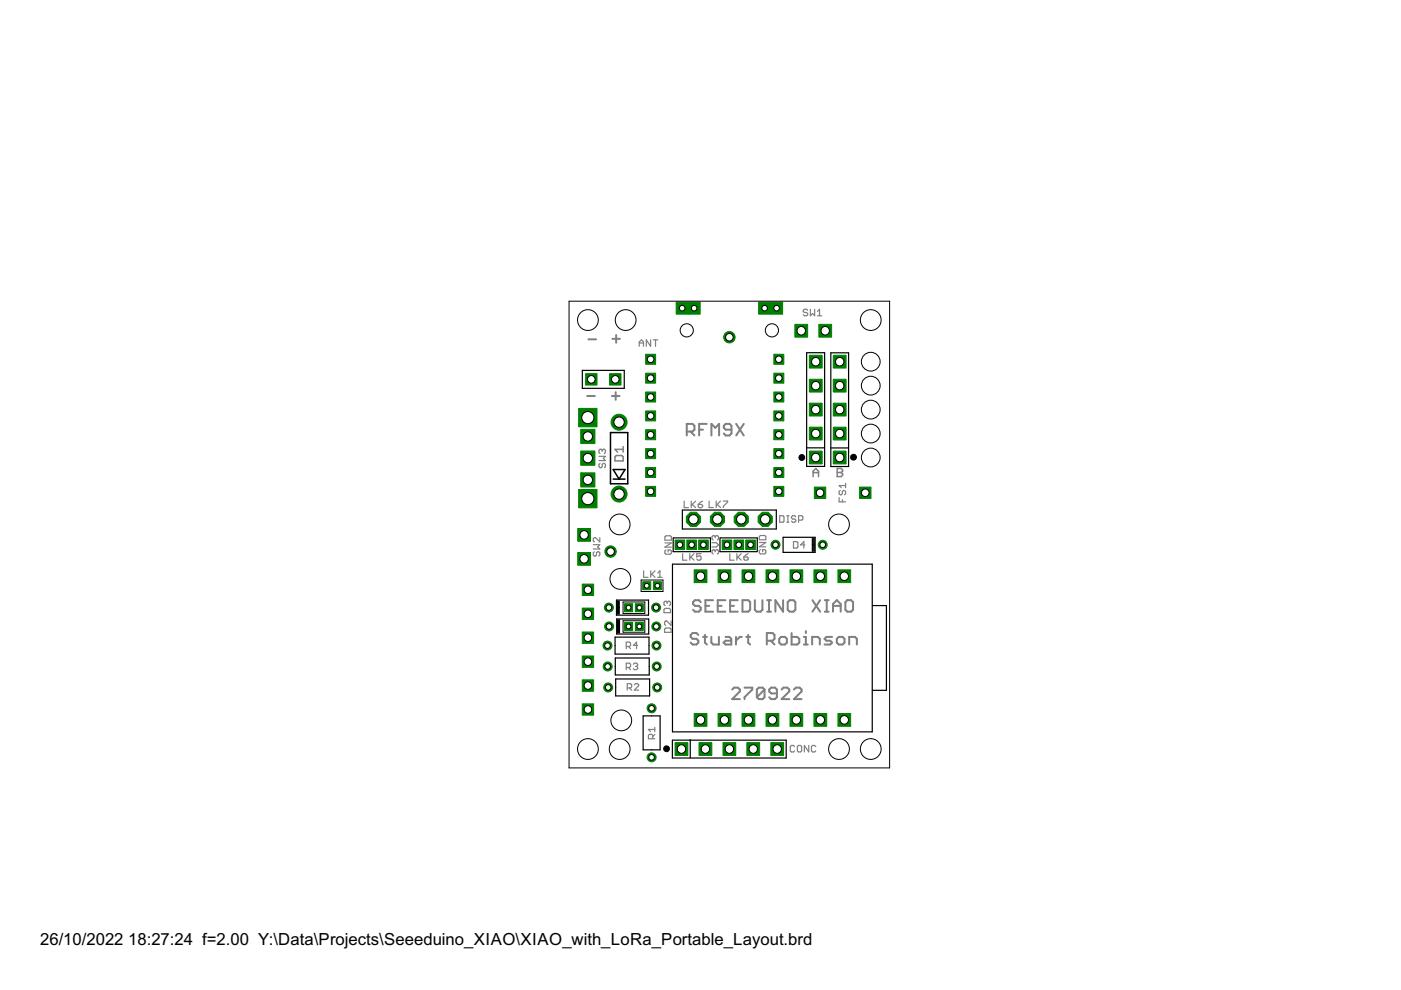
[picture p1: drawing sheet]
<svg xmlns="http://www.w3.org/2000/svg" width="297mm" height="210mm" viewBox="0 0 297 210" stroke-linecap="round" stroke-linejoin="round" font-family="sans-serif">
<defs><g id="words">
<g font-size="4">
<text x="8.5" y="200.4">26/10/2022</text>
<text x="27.2" y="200.4">18:27:24 f=2.00 Y:\Data\Projects\Seeeduino_XIAO\XIAO_with_LoRa_Portable_Layout.brd</text>
</g>
</g></defs>
<g fill="#000" stroke="#000" stroke-width=".21">
<circle cx="170" cy="97" r=".63"/>
<circle cx="181" cy="96.9" r=".63"/>
<circle cx="141.3" cy="158.8" r=".63"/>
</g>
<g fill="none" stroke="#000" stroke-width=".25">
<path d="M123.5 78.5h8.9v3.8h-8.9zM171.1 74.8h3.7v24.1h-3.8zM176.1 74.8h3.8v24.1h-3.8zM171.1 95h3.7M176.2 95h3.7M142.6 119.6h42.3v35.6h-42.3zM142.7 114.1v2.9h7.9M142.7 114h7.9v3M144.7 108.1h19.9v4.1h-19.9zM152.7 114v3h7.8M152.7 114h7.8v2.9M166 113.9h6.8v3.2h-6.8z"/>
<path d="M172.2 114.1v2.8M172.4 114.1v2.8M172.6 114.1v2.8M130.4 135.1h7.2v3.6h-7.2zM130.5 139.5h7.1v3.6h-7.1zM130.7 127.2h6.8v3.2h-6.8zM130.7 131.2h6.8v3.2h-6.8zM130.9 127.4v2.8M130.9 131.4v2.8M131.1 127.4v2.8M131.1 131.4v2.8M131.3 127.4v2.8"/>
<path d="M131.3 131.4v2.8M185 128.4h2.9v18h-2.9M130.5 144h7.2v3.6h-7.2zM136.4 151.8h3.6v7.2h-3.6zM142.6 156.9h24.1v3.8h-24.1zM146.3 156.9v3.8"/>
</g>
<path d="M129.4 91.7h3.7v10.9h-3.7zM130 99.5h2.5l-1.2 2.1zM130 101.6h2.5" fill="none" stroke="#000" stroke-width=".32"/>
<path d="M132.1 127.6h4.6v2.5h-4.6zM132.1 131.6h4.6v2.4h-4.6zM135.9 123h4.7v2.4h-4.7z" fill="none" stroke="#000" stroke-width=".21"/>
<g fill="none" stroke="#808080" stroke-width=".25">
<path d="M135.5 73.4v-.9l.5-.4 .4 .4v.9M135.5 72.7h.9M137.9 72.1v1.3l-.9-1.3v1.3M138.5 72.1h.9M139 72.1v1.3M171.2 65.8l-.2-.2h-.5l-.2 .4 .2 .3h.5l.2 .4-.2 .3h-.5l-.2-.3M171.8 65.6v1.4l.5-.5 .4 .5v-1.4M173.3 67h.9M173.3 66l.5-.4v1.4M127 96.8h1.4l-.5 .4 .5 .5h-1.4M127.2 98.3l-.2 .2v.4l.2 .3 .5-.3v-.4l.4-.2 .3 .2v.4l-.3 .3M127.7 95.5l-.3-.3h-.2l-.2 .3v.4l.2 .3"/>
<path d="M127.7 95.5v.2M127.7 95.5l.2-.3h.2l.3 .3v.4l-.3 .3M125.8 115.5h1.4l-.5 .5 .5 .4h-1.4M126 117l-.2 .2v.5l.2 .2h.3l.2-.2v-.5l.2-.2 .5 .2v.5l-.3 .2M127.2 114v.9l-.9-.9-.5 .2v.5l.2 .2M141 115.1h1.3l-1.3 .9h1.3M141.2 116.6l-.2 .2v.5l.2 .2h.9l.2-.2v-.5l-.2-.2h-.5v.5M141.2 113.6h.9l.2 .2v.7h-1.3v-.7zM144.7 117.4v1.4h.9M145.1 106.3v1.3h.9M146.2 117.4v1.4M146.5 118.1l.7 .7"/>
<path d="M146.6 106.3v1.3M146.8 107l.7 .6M147.2 117.4l-1 .9M147.5 106.3l-.9 .9M148 107h.7l.3 .2v.2l-.3 .2h-.4l-.3-.2zM148.6 117.4h-.9v.7l.5-.2h.2l.2 .2v.4l-.2 .3h-.4l-.3-.3M149 106.3l-1 .7M150.3 106.2v1.4h1M151 115.1h.9l.4 .4-.4 .5h-.9M151.6 116.8l-.2-.2-.4 .2v.4l.2 .3M151.6 113.8l-.2-.2-.4 .2v.5l.2 .2M151.6 116.8l.3-.2 .4 .2v.4l-.2 .3"/>
<path d="M151.6 113.8v.2M151.6 116.8v.2M151.6 113.8l.3-.2 .4 .2v.5l-.2 .2M151.8 106.2v1.4M152.1 106.9l.7 .7M152.8 106.2l-1 1M153.4 106.2h.9v.3l-.9 .9v.2M154.7 117.4v1.4h.9M156.2 117.4v1.4M156.5 118.1l.6 .7M157.1 117.4l-.9 .9M157.7 118.1h.7l.2 .4-.2 .3h-.5l-.2-.3z"/>
<path d="M158.6 117.4l-.9 .7M161 113.7l.2-.2h.9l.3 .2v.7h-1.4zM161 115h1.4l-1.4 .9h1.4M161.2 116.5l-.2 .3v.4l.2 .2h.9l.3-.2v-.4l-.3-.3h-.4v.5M165.3 109.3h.7l.2 .3v.9l-.2 .2h-.7zM166.8 110.7h.5M166.8 109.3h.5M167 109.3v1.4M168.2 114.8h.7l.3 .3v.9l-.3 .2h-.7zM168.7 109.6l-.2-.3h-.5l-.2 .5 .2 .2h.5l.2 .5-.2 .2h-.5l-.2-.2M169.3 110.3h.7l.2-.3v-.4l-.2-.3h-.7v1.4M170.6 115.5h-.9l.7-.7v1.4"/>
<path d="M177.9 105.5v.9h1.4M178.1 104l-.2 .2v.5l.5 .2 .2-.2v-.5l.2-.2h.2l.3 .2v.5l-.3 .2M178.6 105.9v.5M179.3 102.5v.9M179.3 103h-1.4l.5 .4M132.8 137.1h.7l.2-.3v-.4l-.2-.3h-.7v1.4M133.2 137.1l.5 .4M135.2 136.8h-.9l.7-.7v1.4M136.5 121v1.4h.9M138 121v1.4M138.2 121.7l.7 .7M138.9 121l-.9 .9"/>
<path d="M139.5 122.4h.9M139.5 121.5l.4-.5v1.4M140.8 129.2l.2-.2h.9l.3 .2v.7h-1.4zM140.9 133.4l.2-.2h.9l.3 .2v.7h-1.4zM141.5 127.7l.2-.2 .5 .2v.5l-.3 .2M141.5 127.7l-.3-.2-.4 .2v.5l.2 .2M141.5 127.7v.3M142.3 131.7v.9l-.9-.9h-.3l-.2 .2v.5l.2 .2M132.8 141.5h.7l.2-.2v-.5l-.2-.2h-.7v1.4M133 145.9h.7l.2-.3v-.4l-.2-.3h-.7v1.4M133.2 141.5l.5 .5M133.5 145.9l.4 .4"/>
<path d="M134.3 140.8l.2-.2h.5l.2 .2v.3l-.2 .2M134.5 145.2l.2-.3h.5l.2 .3v.2l-.9 .9h.9M134.7 141.3h.3M135 141.3l.2 .2-.2 .5h-.5l-.2-.2M138.4 156.6v-.7l-.2-.2h-.5l-.2 .2v.7h1.3M138.8 155.7l-.4 .5M138.8 154.7h-1.3l.4 .4M138.8 154.2v.9M168.5 158.3l-.3-.2h-.4l-.2 .2v.9l.2 .2h.4l.3-.2M169.3 158.1h.4l.3 .2v.9l-.3 .2h-.4l-.2-.2v-.9zM171.5 158.1v1.3l-1-1.3v1.3M173 158.3l-.3-.2h-.4l-.3 .2v.9l.3 .2h.4l.3-.2"/>
</g>
<path d="M130.4 96.9l.3-.3h1.1l.3 .3v.8h-1.7zM132.1 94.7v1.2M132.1 95.3h-1.7l.6 .6M177.5 99.3h.9l.2 .3v.3l-.2 .3 .2 .3v.3l-.2 .2h-.9zM172.4 101.1v-1.2l.6-.6 .5 .6v1.2M172.4 100.2h1.1M177.5 100.2h.9" fill="none" stroke="#808080" stroke-width=".32"/>
<g fill="none" stroke="#808080" stroke-width=".42">
<path d="M124.8 71.9h1.6M129.8 71.8h1.6M130.6 71v1.7M124.5 84h1.6M129.7 84h1.7M130.5 83.1v1.7M145.6 91.5h1.2l.4-.4v-.8l-.4-.4h-1.2v2.4M146.4 91.5l.8 .8M148.2 91.1h.8M149.8 89.9h-1.6v2.4M150.8 92.3v-2.4l.9 .8 .8-.8v2.4M155.1 91.1h-1.2l-.4-.4v-.4l.4-.4h.8l.4 .4v1.6l-.4 .4h-.8l-.4-.4"/>
<path d="M156.1 89.9l1.6 2.4M157.7 89.9l-1.6 2.4M148.1 134.6l-.4-.4h-.8l-.5 .4v.4l.5 .4h.8l.4 .4v.4l-.4 .5h-.8l-.5-.5M148.6 127.7l-.4-.4h-.9l-.4 .4v.4l.4 .4h.9l.4 .4v.4l-.4 .4h-.9l-.4-.4M149.1 135h.8M149.5 134.6v1.6l.4 .5M149.6 128.5h.8M150.8 135v1.2l.4 .5h1.2v-1.7M151.2 127.3h-1.6v2.4h1.6M152.2 128.5h.8M153.8 127.3h-1.6v2.4h1.6M153.8 135h.8l.4 .4v1.3h-1.2l-.4-.5 .4-.4h1.2"/>
<path d="M154.8 128.5h.8M156 135v1.7M156.4 127.3h-1.6v2.4h1.6M157.3 135h-.5l-.8 .8M157.4 127.3h1.2l.4 .4v1.6l-.4 .4h-1.2zM158.2 135h.8M158.6 134.6v1.6l.4 .5M160 127.3v2l.4 .4h.8l.4-.4v-2M162.6 135.8h1.2l.4-.4v-.8l-.4-.4h-1.2v2.5M162.6 127.3h.9M162.6 129.7h.9M163 127.3v2.4"/>
<path d="M163.4 135.8l.8 .9M165.2 135.4l.4-.4h.8l.4 .4v.8l-.4 .5h-.8l-.4-.5zM166 127.3v2.4l-1.6-2.4v2.4M167 127.7l.4-.4h.8l.4 .4v1.6l-.4 .4h-.8l-.4-.4zM167.8 134.2v2.5h1.2l.5-.5v-.8l-.5-.4h-1.2M170.4 136.7h.9M170.4 135h.5v1.7M170.9 133.8v.4M172.2 136.7v-1.7h1.2l.4 .4v1.3M172.3 127.3l1.6 2.4M173.9 127.3l-1.6 2.4M174.9 127.3h.8"/>
<path d="M174.9 129.7h.8M175.3 127.3v2.4M176.4 135h-1.2l-.4 .4 .4 .4h.8l.4 .4-.4 .5h-1.2M176.6 128.5h1.6M176.6 129.7v-1.6l.8-.8 .8 .8v1.6M177.4 135.4l.4-.4h.8l.4 .4v.8l-.4 .5h-.8l-.4-.5zM179.6 127.3h.8l.5 .4v1.6l-.5 .4h-.8l-.4-.4v-1.6zM180 136.7v-1.7h1.3l.4 .4v1.3M155.2 146.2l.4-.4h.9l.4 .4v.4l-1.7 1.6h1.7M157.9 145.8h1.6v.4l-1.6 1.6v.4M162.1 146.2v1.6l-.4 .4h-.8l-.4-.4M162.1 146.2l-.4-.4h-.8l-.4 .4v1.6"/>
<path d="M162.1 146.2l-1.6 1.6M164.7 147h-1.2l-.4-.4v-.4l.4-.4h.8l.4 .4v1.6l-.4 .4h-.8l-.4-.4M165.7 146.2l.4-.4h.8l.4 .4v.4l-1.6 1.6h1.6M168.3 146.2l.4-.4h.8l.4 .4v.4l-1.6 1.6h1.6"/>
</g>
<path d="M145.9 64.1h2.5v2.5h-2.5z" fill="#008000" stroke="#008000" stroke-width=".21"/>
<circle cx="147.2" cy="65.3" r=".59" fill="#fff" stroke="#000" stroke-width=".21"/>
<path d="M160.8 64.1h2.6v2.5h-2.6z" fill="#008000" stroke="#008000" stroke-width=".21"/>
<circle cx="162.1" cy="65.3" r=".59" fill="#fff" stroke="#000" stroke-width=".21"/>
<path d="M143.4 64.1h2.5v2.5h-2.5z" fill="#008000" stroke="#008000" stroke-width=".21"/>
<circle cx="144.6" cy="65.3" r=".59" fill="#fff" stroke="#000" stroke-width=".21"/>
<path d="M163.4 64.1h2.5v2.5h-2.5z" fill="#008000" stroke="#008000" stroke-width=".21"/>
<circle cx="164.7" cy="65.3" r=".59" fill="#fff" stroke="#000" stroke-width=".21"/>
<circle cx="147" cy="110.1" r="1.62" fill="#008000" stroke="#008000" stroke-width=".21"/>
<circle cx="147" cy="110.1" r=".99" fill="#fff" stroke="#000" stroke-width=".21"/>
<circle cx="152.1" cy="110.1" r="1.62" fill="#008000" stroke="#008000" stroke-width=".21"/>
<circle cx="152.1" cy="110.1" r=".99" fill="#fff" stroke="#000" stroke-width=".21"/>
<circle cx="157.2" cy="110.1" r="1.62" fill="#008000" stroke="#008000" stroke-width=".21"/>
<circle cx="157.2" cy="110.1" r=".99" fill="#fff" stroke="#000" stroke-width=".21"/>
<circle cx="162.2" cy="110.1" r="1.62" fill="#008000" stroke="#008000" stroke-width=".21"/>
<circle cx="162.2" cy="110.1" r=".99" fill="#fff" stroke="#000" stroke-width=".21"/>
<path d="M136.9 75.1h2.1v2.1h-2.1z" fill="#008000" stroke="#008000" stroke-width=".21"/>
<circle cx="137.9" cy="76.2" r=".7" fill="#fff" stroke="#000" stroke-width=".21"/>
<path d="M136.9 79.1h2.1v2.1h-2.1z" fill="#008000" stroke="#008000" stroke-width=".21"/>
<circle cx="137.9" cy="80.2" r=".7" fill="#fff" stroke="#000" stroke-width=".21"/>
<path d="M136.9 83.1h2.1v2.1h-2.1z" fill="#008000" stroke="#008000" stroke-width=".21"/>
<circle cx="137.9" cy="84.2" r=".7" fill="#fff" stroke="#000" stroke-width=".21"/>
<path d="M136.9 87.1h2.1v2.1h-2.1z" fill="#008000" stroke="#008000" stroke-width=".21"/>
<circle cx="137.9" cy="88.2" r=".7" fill="#fff" stroke="#000" stroke-width=".21"/>
<path d="M136.9 91.1h2.1v2.1h-2.1z" fill="#008000" stroke="#008000" stroke-width=".21"/>
<circle cx="137.9" cy="92.2" r=".7" fill="#fff" stroke="#000" stroke-width=".21"/>
<path d="M136.9 95.1h2.1v2.1h-2.1z" fill="#008000" stroke="#008000" stroke-width=".21"/>
<circle cx="137.9" cy="96.2" r=".7" fill="#fff" stroke="#000" stroke-width=".21"/>
<path d="M136.9 99.1h2.1v2.1h-2.1z" fill="#008000" stroke="#008000" stroke-width=".21"/>
<circle cx="137.9" cy="100.2" r=".7" fill="#fff" stroke="#000" stroke-width=".21"/>
<path d="M136.9 103.1h2.1v2.1h-2.1z" fill="#008000" stroke="#008000" stroke-width=".21"/>
<circle cx="137.9" cy="104.2" r=".7" fill="#fff" stroke="#000" stroke-width=".21"/>
<path d="M164.1 103.1h2.1v2.1h-2.1z" fill="#008000" stroke="#008000" stroke-width=".21"/>
<circle cx="165.1" cy="104.2" r=".7" fill="#fff" stroke="#000" stroke-width=".21"/>
<path d="M164.1 99.1h2.1v2.1h-2.1z" fill="#008000" stroke="#008000" stroke-width=".21"/>
<circle cx="165.1" cy="100.2" r=".7" fill="#fff" stroke="#000" stroke-width=".21"/>
<path d="M164.1 95.1h2.1v2.1h-2.1z" fill="#008000" stroke="#008000" stroke-width=".21"/>
<circle cx="165.1" cy="96.2" r=".7" fill="#fff" stroke="#000" stroke-width=".21"/>
<path d="M164.1 91.1h2.1v2.1h-2.1z" fill="#008000" stroke="#008000" stroke-width=".21"/>
<circle cx="165.1" cy="92.2" r=".7" fill="#fff" stroke="#000" stroke-width=".21"/>
<path d="M164.1 87.1h2.1v2.1h-2.1z" fill="#008000" stroke="#008000" stroke-width=".21"/>
<circle cx="165.1" cy="88.2" r=".7" fill="#fff" stroke="#000" stroke-width=".21"/>
<path d="M164.1 83.1h2.1v2.1h-2.1z" fill="#008000" stroke="#008000" stroke-width=".21"/>
<circle cx="165.1" cy="84.2" r=".7" fill="#fff" stroke="#000" stroke-width=".21"/>
<path d="M164.1 79.1h2.1v2.1h-2.1z" fill="#008000" stroke="#008000" stroke-width=".21"/>
<circle cx="165.1" cy="80.2" r=".7" fill="#fff" stroke="#000" stroke-width=".21"/>
<path d="M164.1 75.1h2.1v2.1h-2.1z" fill="#008000" stroke="#008000" stroke-width=".21"/>
<circle cx="165.1" cy="76.2" r=".7" fill="#fff" stroke="#000" stroke-width=".21"/>
<path d="M177.7 120.8h2.7v2.7h-2.7z" fill="#008000" stroke="#008000" stroke-width=".21"/>
<circle cx="179" cy="122.2" r=".9" fill="#fff" stroke="#000" stroke-width=".21"/>
<path d="M167.5 151.3h2.7v2.7h-2.7z" fill="#008000" stroke="#008000" stroke-width=".21"/>
<circle cx="168.8" cy="152.6" r=".9" fill="#fff" stroke="#000" stroke-width=".21"/>
<path d="M172.6 151.3h2.7v2.7h-2.7z" fill="#008000" stroke="#008000" stroke-width=".21"/>
<circle cx="173.9" cy="152.6" r=".9" fill="#fff" stroke="#000" stroke-width=".21"/>
<path d="M177.7 151.3h2.7v2.7h-2.7z" fill="#008000" stroke="#008000" stroke-width=".21"/>
<circle cx="179" cy="152.6" r=".9" fill="#fff" stroke="#000" stroke-width=".21"/>
<path d="M172.6 120.8h2.7v2.7h-2.7z" fill="#008000" stroke="#008000" stroke-width=".21"/>
<circle cx="173.9" cy="122.2" r=".9" fill="#fff" stroke="#000" stroke-width=".21"/>
<path d="M167.5 120.8h2.7v2.7h-2.7z" fill="#008000" stroke="#008000" stroke-width=".21"/>
<circle cx="168.8" cy="122.2" r=".9" fill="#fff" stroke="#000" stroke-width=".21"/>
<path d="M162.4 120.8h2.7v2.7h-2.7z" fill="#008000" stroke="#008000" stroke-width=".21"/>
<circle cx="163.8" cy="122.2" r=".9" fill="#fff" stroke="#000" stroke-width=".21"/>
<path d="M157.3 120.8h2.7v2.7h-2.7z" fill="#008000" stroke="#008000" stroke-width=".21"/>
<circle cx="158.7" cy="122.2" r=".9" fill="#fff" stroke="#000" stroke-width=".21"/>
<path d="M152.3 120.8h2.7v2.7h-2.7z" fill="#008000" stroke="#008000" stroke-width=".21"/>
<circle cx="153.6" cy="122.2" r=".9" fill="#fff" stroke="#000" stroke-width=".21"/>
<path d="M147.2 120.8h2.7v2.7h-2.7z" fill="#008000" stroke="#008000" stroke-width=".21"/>
<circle cx="148.5" cy="122.2" r=".9" fill="#fff" stroke="#000" stroke-width=".21"/>
<path d="M147.2 151.3h2.7v2.7h-2.7z" fill="#008000" stroke="#008000" stroke-width=".21"/>
<circle cx="148.5" cy="152.6" r=".9" fill="#fff" stroke="#000" stroke-width=".21"/>
<path d="M152.3 151.3h2.7v2.7h-2.7z" fill="#008000" stroke="#008000" stroke-width=".21"/>
<circle cx="153.6" cy="152.6" r=".9" fill="#fff" stroke="#000" stroke-width=".21"/>
<path d="M157.3 151.3h2.7v2.7h-2.7z" fill="#008000" stroke="#008000" stroke-width=".21"/>
<circle cx="158.7" cy="152.6" r=".9" fill="#fff" stroke="#000" stroke-width=".21"/>
<path d="M162.4 151.3h2.7v2.7h-2.7z" fill="#008000" stroke="#008000" stroke-width=".21"/>
<circle cx="163.8" cy="152.6" r=".9" fill="#fff" stroke="#000" stroke-width=".21"/>
<circle cx="164.4" cy="115.5" r=".95" fill="#008000" stroke="#008000" stroke-width=".21"/>
<circle cx="164.4" cy="115.5" r=".59" fill="#fff" stroke="#000" stroke-width=".21"/>
<circle cx="174.4" cy="115.5" r=".95" fill="#008000" stroke="#008000" stroke-width=".21"/>
<circle cx="174.4" cy="115.5" r=".59" fill="#fff" stroke="#000" stroke-width=".21"/>
<circle cx="139.1" cy="128.8" r=".95" fill="#008000" stroke="#008000" stroke-width=".21"/>
<circle cx="139.1" cy="128.8" r=".59" fill="#fff" stroke="#000" stroke-width=".21"/>
<circle cx="129.1" cy="128.8" r=".95" fill="#008000" stroke="#008000" stroke-width=".21"/>
<circle cx="129.1" cy="128.8" r=".59" fill="#fff" stroke="#000" stroke-width=".21"/>
<circle cx="139.1" cy="132.8" r=".95" fill="#008000" stroke="#008000" stroke-width=".21"/>
<circle cx="139.1" cy="132.8" r=".59" fill="#fff" stroke="#000" stroke-width=".21"/>
<circle cx="129.1" cy="132.8" r=".95" fill="#008000" stroke="#008000" stroke-width=".21"/>
<circle cx="129.1" cy="132.8" r=".59" fill="#fff" stroke="#000" stroke-width=".21"/>
<circle cx="138.2" cy="160.6" r=".95" fill="#008000" stroke="#008000" stroke-width=".21"/>
<circle cx="138.2" cy="160.6" r=".59" fill="#fff" stroke="#000" stroke-width=".21"/>
<circle cx="138.2" cy="150.2" r=".95" fill="#008000" stroke="#008000" stroke-width=".21"/>
<circle cx="138.2" cy="150.2" r=".59" fill="#fff" stroke="#000" stroke-width=".21"/>
<circle cx="128.9" cy="145.8" r=".95" fill="#008000" stroke="#008000" stroke-width=".21"/>
<circle cx="128.9" cy="145.8" r=".59" fill="#fff" stroke="#000" stroke-width=".21"/>
<circle cx="139.3" cy="145.8" r=".95" fill="#008000" stroke="#008000" stroke-width=".21"/>
<circle cx="139.3" cy="145.8" r=".59" fill="#fff" stroke="#000" stroke-width=".21"/>
<circle cx="128.8" cy="141.3" r=".95" fill="#008000" stroke="#008000" stroke-width=".21"/>
<circle cx="128.8" cy="141.3" r=".59" fill="#fff" stroke="#000" stroke-width=".21"/>
<circle cx="139.2" cy="141.3" r=".95" fill="#008000" stroke="#008000" stroke-width=".21"/>
<circle cx="139.2" cy="141.3" r=".59" fill="#fff" stroke="#000" stroke-width=".21"/>
<circle cx="128.8" cy="136.9" r=".95" fill="#008000" stroke="#008000" stroke-width=".21"/>
<circle cx="128.8" cy="136.9" r=".59" fill="#fff" stroke="#000" stroke-width=".21"/>
<circle cx="139.2" cy="136.9" r=".95" fill="#008000" stroke="#008000" stroke-width=".21"/>
<circle cx="139.2" cy="136.9" r=".59" fill="#fff" stroke="#000" stroke-width=".21"/>
<path d="M124.2 79.2h2.4v2.4h-2.4z" fill="#008000" stroke="#008000" stroke-width=".21"/>
<circle cx="125.4" cy="80.4" r=".8" fill="#fff" stroke="#000" stroke-width=".21"/>
<path d="M129.2 79.2h2.5v2.4h-2.5z" fill="#008000" stroke="#008000" stroke-width=".21"/>
<circle cx="130.5" cy="80.4" r=".8" fill="#fff" stroke="#000" stroke-width=".21"/>
<path d="M182.2 103.3h2.5v2.4h-2.5z" fill="#008000" stroke="#008000" stroke-width=".21"/>
<circle cx="183.5" cy="104.5" r=".8" fill="#fff" stroke="#000" stroke-width=".21"/>
<path d="M172.7 103.3h2.4v2.4h-2.4z" fill="#008000" stroke="#008000" stroke-width=".21"/>
<circle cx="173.9" cy="104.5" r=".8" fill="#fff" stroke="#000" stroke-width=".21"/>
<circle cx="131.3" cy="104.8" r="1.69" fill="#008000" stroke="#008000" stroke-width=".21"/>
<circle cx="131.3" cy="104.8" r="1.1" fill="#fff" stroke="#000" stroke-width=".21"/>
<circle cx="131.3" cy="89.5" r="1.69" fill="#008000" stroke="#008000" stroke-width=".21"/>
<circle cx="131.3" cy="89.5" r="1.1" fill="#fff" stroke="#000" stroke-width=".21"/>
<path d="M123.4 134h2.5v2.4h-2.5z" fill="#008000" stroke="#008000" stroke-width=".21"/>
<circle cx="124.7" cy="135.2" r=".8" fill="#fff" stroke="#000" stroke-width=".21"/>
<path d="M123.4 128.9h2.5v2.4h-2.5z" fill="#008000" stroke="#008000" stroke-width=".21"/>
<circle cx="124.7" cy="130.1" r=".8" fill="#fff" stroke="#000" stroke-width=".21"/>
<path d="M123.4 123.8h2.5v2.5h-2.5z" fill="#008000" stroke="#008000" stroke-width=".21"/>
<circle cx="124.7" cy="125.1" r=".8" fill="#fff" stroke="#000" stroke-width=".21"/>
<path d="M123.4 139.1h2.5v2.4h-2.5z" fill="#008000" stroke="#008000" stroke-width=".21"/>
<circle cx="124.7" cy="140.3" r=".8" fill="#fff" stroke="#000" stroke-width=".21"/>
<path d="M123.4 144.1h2.5v2.5h-2.5z" fill="#008000" stroke="#008000" stroke-width=".21"/>
<circle cx="124.7" cy="145.4" r=".8" fill="#fff" stroke="#000" stroke-width=".21"/>
<path d="M123.4 149.2h2.5v2.4h-2.5z" fill="#008000" stroke="#008000" stroke-width=".21"/>
<circle cx="124.7" cy="150.4" r=".8" fill="#fff" stroke="#000" stroke-width=".21"/>
<path d="M145.6 114.5h2.1v2h-2.1z" fill="#008000" stroke="#008000" stroke-width=".21"/>
<circle cx="146.6" cy="115.5" r=".59" fill="#fff" stroke="#000" stroke-width=".21"/>
<path d="M143.1 114.5h2.1v2h-2.1z" fill="#008000" stroke="#008000" stroke-width=".21"/>
<circle cx="144.1" cy="115.5" r=".59" fill="#fff" stroke="#000" stroke-width=".21"/>
<path d="M148.1 114.5h2.1v2h-2.1z" fill="#008000" stroke="#008000" stroke-width=".21"/>
<circle cx="149.1" cy="115.5" r=".59" fill="#fff" stroke="#000" stroke-width=".21"/>
<path d="M155.6 114.5h2v2h-2z" fill="#008000" stroke="#008000" stroke-width=".21"/>
<circle cx="156.6" cy="115.5" r=".59" fill="#fff" stroke="#000" stroke-width=".21"/>
<path d="M158.1 114.5h2v2h-2z" fill="#008000" stroke="#008000" stroke-width=".21"/>
<circle cx="159.1" cy="115.5" r=".59" fill="#fff" stroke="#000" stroke-width=".21"/>
<path d="M153.1 114.5h2.1v2h-2.1z" fill="#008000" stroke="#008000" stroke-width=".21"/>
<circle cx="154.1" cy="115.5" r=".59" fill="#fff" stroke="#000" stroke-width=".21"/>
<circle cx="129.5" cy="116.9" r="1.21" fill="#008000" stroke="#008000" stroke-width=".21"/>
<circle cx="129.5" cy="116.9" r=".8" fill="#fff" stroke="#000" stroke-width=".21"/>
<path d="M163.4 157.5h2.7v2.7h-2.7z" fill="#008000" stroke="#008000" stroke-width=".21"/>
<circle cx="164.8" cy="158.8" r=".9" fill="#fff" stroke="#000" stroke-width=".21"/>
<path d="M158.3 157.5h2.8v2.7h-2.8z" fill="#008000" stroke="#008000" stroke-width=".21"/>
<circle cx="159.7" cy="158.8" r=".9" fill="#fff" stroke="#000" stroke-width=".21"/>
<path d="M153.3 157.5h2.7v2.7h-2.7z" fill="#008000" stroke="#008000" stroke-width=".21"/>
<circle cx="154.6" cy="158.8" r=".9" fill="#fff" stroke="#000" stroke-width=".21"/>
<path d="M148.2 157.5h2.7v2.7h-2.7z" fill="#008000" stroke="#008000" stroke-width=".21"/>
<circle cx="149.6" cy="158.8" r=".9" fill="#fff" stroke="#000" stroke-width=".21"/>
<path d="M143.1 157.5h2.7v2.7h-2.7z" fill="#008000" stroke="#008000" stroke-width=".21"/>
<circle cx="144.5" cy="158.8" r=".9" fill="#fff" stroke="#000" stroke-width=".21"/>
<path d="M171.6 75.3h2.7v2.7h-2.7z" fill="#008000" stroke="#008000" stroke-width=".21"/>
<circle cx="172.9" cy="76.7" r=".9" fill="#fff" stroke="#000" stroke-width=".21"/>
<path d="M171.6 80.4h2.7v2.7h-2.7z" fill="#008000" stroke="#008000" stroke-width=".21"/>
<circle cx="172.9" cy="81.8" r=".9" fill="#fff" stroke="#000" stroke-width=".21"/>
<path d="M171.6 85.5h2.7v2.7h-2.7z" fill="#008000" stroke="#008000" stroke-width=".21"/>
<circle cx="172.9" cy="86.9" r=".9" fill="#fff" stroke="#000" stroke-width=".21"/>
<path d="M171.6 90.6h2.7v2.7h-2.7z" fill="#008000" stroke="#008000" stroke-width=".21"/>
<circle cx="172.9" cy="91.9" r=".9" fill="#fff" stroke="#000" stroke-width=".21"/>
<path d="M171.6 95.7h2.7v2.7h-2.7z" fill="#008000" stroke="#008000" stroke-width=".21"/>
<circle cx="172.9" cy="97" r=".9" fill="#fff" stroke="#000" stroke-width=".21"/>
<path d="M176.7 75.3h2.7v2.7h-2.7z" fill="#008000" stroke="#008000" stroke-width=".21"/>
<circle cx="178" cy="76.7" r=".9" fill="#fff" stroke="#000" stroke-width=".21"/>
<path d="M176.7 80.4h2.7v2.7h-2.7z" fill="#008000" stroke="#008000" stroke-width=".21"/>
<circle cx="178" cy="81.8" r=".9" fill="#fff" stroke="#000" stroke-width=".21"/>
<path d="M176.7 85.5h2.7v2.7h-2.7z" fill="#008000" stroke="#008000" stroke-width=".21"/>
<circle cx="178" cy="86.9" r=".9" fill="#fff" stroke="#000" stroke-width=".21"/>
<path d="M176.7 90.6h2.7v2.7h-2.7z" fill="#008000" stroke="#008000" stroke-width=".21"/>
<circle cx="178" cy="91.9" r=".9" fill="#fff" stroke="#000" stroke-width=".21"/>
<path d="M176.7 95.7h2.7v2.7h-2.7z" fill="#008000" stroke="#008000" stroke-width=".21"/>
<circle cx="178" cy="97" r=".9" fill="#fff" stroke="#000" stroke-width=".21"/>
<path d="M132.4 132h1.7v1.7h-1.7z" fill="#008000" stroke="#008000" stroke-width=".21"/>
<circle cx="133.3" cy="132.8" r=".51" fill="#fff" stroke="#000" stroke-width=".21"/>
<path d="M134.7 132h1.7v1.7h-1.7z" fill="#008000" stroke="#008000" stroke-width=".21"/>
<circle cx="135.6" cy="132.8" r=".51" fill="#fff" stroke="#000" stroke-width=".21"/>
<path d="M132.4 128h1.7v1.7h-1.7z" fill="#008000" stroke="#008000" stroke-width=".21"/>
<circle cx="133.3" cy="128.8" r=".51" fill="#fff" stroke="#000" stroke-width=".21"/>
<path d="M134.7 128h1.7v1.7h-1.7z" fill="#008000" stroke="#008000" stroke-width=".21"/>
<circle cx="135.6" cy="128.8" r=".51" fill="#fff" stroke="#000" stroke-width=".21"/>
<circle cx="154.6" cy="71.5" r="1.21" fill="#008000" stroke="#008000" stroke-width=".21"/>
<circle cx="154.6" cy="71.5" r=".8" fill="#fff" stroke="#000" stroke-width=".21"/>
<path d="M138.5 123.3h1.7v1.7h-1.7z" fill="#008000" stroke="#008000" stroke-width=".21"/>
<circle cx="139.4" cy="124.2" r=".51" fill="#fff" stroke="#000" stroke-width=".21"/>
<path d="M136.3 123.3h1.7v1.7h-1.7z" fill="#008000" stroke="#008000" stroke-width=".21"/>
<circle cx="137.1" cy="124.2" r=".51" fill="#fff" stroke="#000" stroke-width=".21"/>
<path d="M123.1 95.6h3v3h-3z" fill="#008000" stroke="#008000" stroke-width=".21"/>
<circle cx="124.6" cy="97.1" r=".99" fill="#fff" stroke="#000" stroke-width=".21"/>
<path d="M123.1 91h3v3h-3z" fill="#008000" stroke="#008000" stroke-width=".21"/>
<circle cx="124.6" cy="92.5" r=".99" fill="#fff" stroke="#000" stroke-width=".21"/>
<path d="M122.7 86.6h3.9v3.9h-3.9z" fill="#008000" stroke="#008000" stroke-width=".21"/>
<circle cx="124.6" cy="88.5" r="1.29" fill="#fff" stroke="#000" stroke-width=".21"/>
<path d="M123.1 100.2h3v3.1h-3z" fill="#008000" stroke="#008000" stroke-width=".21"/>
<circle cx="124.6" cy="101.7" r=".99" fill="#fff" stroke="#000" stroke-width=".21"/>
<path d="M122.7 103.8h3.9v3.9h-3.9z" fill="#008000" stroke="#008000" stroke-width=".21"/>
<circle cx="124.6" cy="105.7" r="1.29" fill="#fff" stroke="#000" stroke-width=".21"/>
<path d="M168.5 68.8h2.7v2.7h-2.7z" fill="#008000" stroke="#008000" stroke-width=".21"/>
<circle cx="169.9" cy="70.1" r=".9" fill="#fff" stroke="#000" stroke-width=".21"/>
<path d="M173.6 68.8h2.7v2.7h-2.7z" fill="#008000" stroke="#008000" stroke-width=".21"/>
<circle cx="175" cy="70.1" r=".9" fill="#fff" stroke="#000" stroke-width=".21"/>
<path d="M122.5 117.1h2.7v2.7h-2.7z" fill="#008000" stroke="#008000" stroke-width=".21"/>
<circle cx="123.8" cy="118.5" r=".9" fill="#fff" stroke="#000" stroke-width=".21"/>
<path d="M122.5 112.1h2.7v2.7h-2.7z" fill="#008000" stroke="#008000" stroke-width=".21"/>
<circle cx="123.8" cy="113.4" r=".9" fill="#fff" stroke="#000" stroke-width=".21"/>
<g fill="none" stroke="#000" stroke-width=".21">
<path d="M120.6 63.9h68v98.9h-68z"/>
<circle cx="124.7" cy="67.9" r="2.2"/>
<circle cx="132.7" cy="67.9" r="2.2"/>
<circle cx="145.6" cy="70" r="1.4"/>
<circle cx="163.7" cy="70" r="1.4"/>
<circle cx="184.6" cy="67.9" r="2.2"/>
<circle cx="184.6" cy="76.7" r="1.99"/>
<circle cx="184.6" cy="81.8" r="1.99"/>
<circle cx="184.6" cy="86.8" r="1.99"/>
<circle cx="184.6" cy="97" r="1.99"/>
<circle cx="184.6" cy="91.9" r="1.99"/>
<circle cx="131.4" cy="111.2" r="2.2"/>
<circle cx="177.9" cy="111.2" r="2.2"/>
<circle cx="131.5" cy="122.7" r="2.2"/>
<circle cx="124.7" cy="158.8" r="2.2"/>
<circle cx="131.4" cy="158.8" r="2.2"/>
<circle cx="131.7" cy="152.7" r="2.2"/>
<circle cx="177.9" cy="158.8" r="2.2"/>
<circle cx="184.6" cy="158.8" r="2.2"/>
</g>
<use href="#words"/>
</svg>
